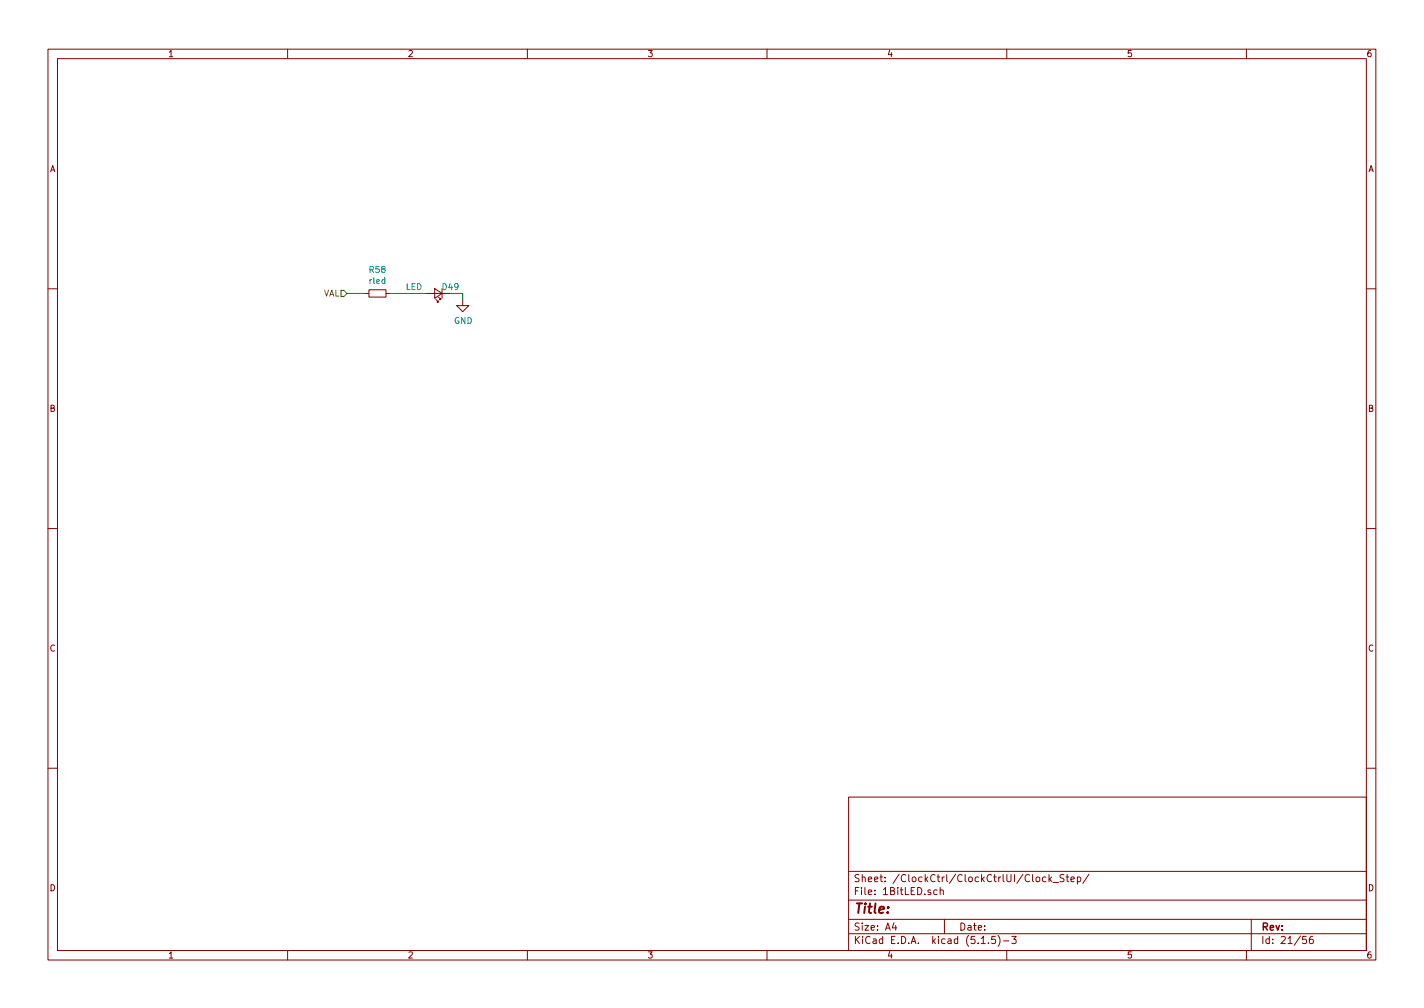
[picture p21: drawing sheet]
<svg xmlns="http://www.w3.org/2000/svg" width="297mm" height="210mm" viewBox="0 0 297 210" stroke-linecap="round" stroke-linejoin="round" font-family="sans-serif">
<defs><g id="words">
<text font-size="2.8" fill="#840000" x="178" y="190.5">Title:</text>
<g font-size="2.1" fill="#840000">
<text x="178" y="184">Sheet: /ClockCtrl/ClockCtrlUI/Clock_Step/</text>
<text x="178" y="186.7">File: 1BitLED.sch</text>
<text x="178" y="196.9">KiCad E.D.A. kicad (5.1.5)-3</text>
<text x="178" y="194.1">Size: A4</text>
<text x="200" y="194.1">Date:</text>
<text x="263" y="194.1">Rev:</text>
<text x="263" y="196.9">Id: 21/56</text>
</g>
<g font-size="1.8" fill="#840000">
<text x="35" y="11.9">1</text>
<text x="85" y="11.9">2</text>
<text x="135" y="11.9">3</text>
<text x="185" y="11.9">4</text>
<text x="235" y="11.9">5</text>
<text x="285" y="11.9">6</text>
<text x="10.4" y="35.9">A</text>
<text x="285.4" y="35.9">A</text>
<text x="10.4" y="85.9">B</text>
<text x="285.4" y="85.9">B</text>
<text x="10.4" y="135.9">C</text>
<text x="285.4" y="135.9">C</text>
<text x="10.4" y="185.9">D</text>
<text x="285.4" y="185.9">D</text>
<text x="35" y="199.9">1</text>
<text x="85" y="199.9">2</text>
<text x="135" y="199.9">3</text>
<text x="185" y="199.9">4</text>
<text x="235" y="199.9">5</text>
<text x="285" y="199.9">6</text>
</g>
<g font-size="1.8" fill="#008484">
<text x="77.1" y="56.9">R58</text>
<text x="77.1" y="59.2">rled</text>
<text x="84.6" y="60.5">LED</text>
<text x="92.3" y="60.5">D49</text>
<text x="94.7" y="67.6">GND</text>
</g>
<text font-size="1.8" fill="#848400" x="67.3" y="61.8">VAL</text>
</g></defs>
<g fill="none" stroke="#840000" stroke-width=".21">
<path d="M10 10.3h277v189.9h-277zM12 12.2h273v186.1h-273zM60 10.3v1.9M110 10.3v1.9M160 10.3v1.9M210 10.3v1.9M260 10.3v1.9M10 60.2h2M76.2 61.2h.8M77 60.4h3.5v1.6h-3.5zM80.5 61.2h.8M88.9 61.2h5.1"/>
<path d="M90.7 60.2l1.5 1-1.5 1zM90.9 62.5l.5 .5h-.2h.2v-.3M91.4 62l.5 .5h-.2h.2v-.3M92.2 60.2v2M96.5 62.5v1.2h1.3l-1.3 1.3-1.3-1.3h1.3M285 60.2h2M10 110.3h2M285 110.3h2M10 160.2h2M177 166.3h108v32h-108zM285 160.2h2M60 198.3v1.9"/>
<path d="M110 198.3v1.9M160 198.3v1.9M177 194.8h108M177 191.8h108M177 187.8h108M177 181.8h108M186.5 192.5l-.4 1h1M186.8 193v1M195.5 185.7l-.5-.1-.2 .3v.6l.2 .1 .5-.1M196.1 185.7l.2-.1 .4 .1 .1 .9M196.1 185.1v1.5M197 191.8v3"/>
<path d="M204.7 196.8h.8M206.2 196.7v.1M207.6 195.3h-.7l-.1 .7 .2-.1 .5 .1 .1 .7-.2 .1-.6-.1M208.2 195.1a1.71 1.71 0 0 1 0 2.3M209.3 196.3h1.2M210 198.3v1.9M211 195.3h1l-.5 .6 .4 .1v.7l-.2 .1-.7-.1M218.2 183l-.4-.1-.4 .3 .1 .6 .3 .1 .4-.1M218.8 182.4v1.5M218.9 183.4l.5 .5M219.4 182.9l-.6 .6M219.7 184.1h1.1"/>
<path d="M221.9 182.5l-.5-.1-.3 .3 .1 .3 .7 .4v.4l-.2 .1-.6-.1M222.4 182.9h.6M222.6 182.4v1.3l.4 .2M223.4 183.4l.7-.1-.1-.3-.4-.1-.2 .2v.7h.6M224.7 183l.5-.1 .3 .3-.1 .6-.2 .1-.5-.1M224.7 182.9v1.5M227.2 182.3l-1.3 2M260 198.3v1.9M261 191.8v6.5M272.5 195.3h-.7l-.1 .7h.7l.1 .2v.5l-.2 .1-.6-.1M273.8 195.3l-.4 .1-.2 .3-.1 .8 .3 .3 .5-.1-.1-.7-.4-.1-.3 .3"/>
</g>
<path d="M72.4 61.2h3.8M81.3 61.2h7.6M94 61.2h2.5v1.3" fill="none" stroke="#008400" stroke-width=".21"/>
<path d="M71.1 60.6h.7l.6 .6-.6 .6h-.7z" fill="none" stroke="#848400" stroke-width=".25"/>
<use href="#words"/>
</svg>
